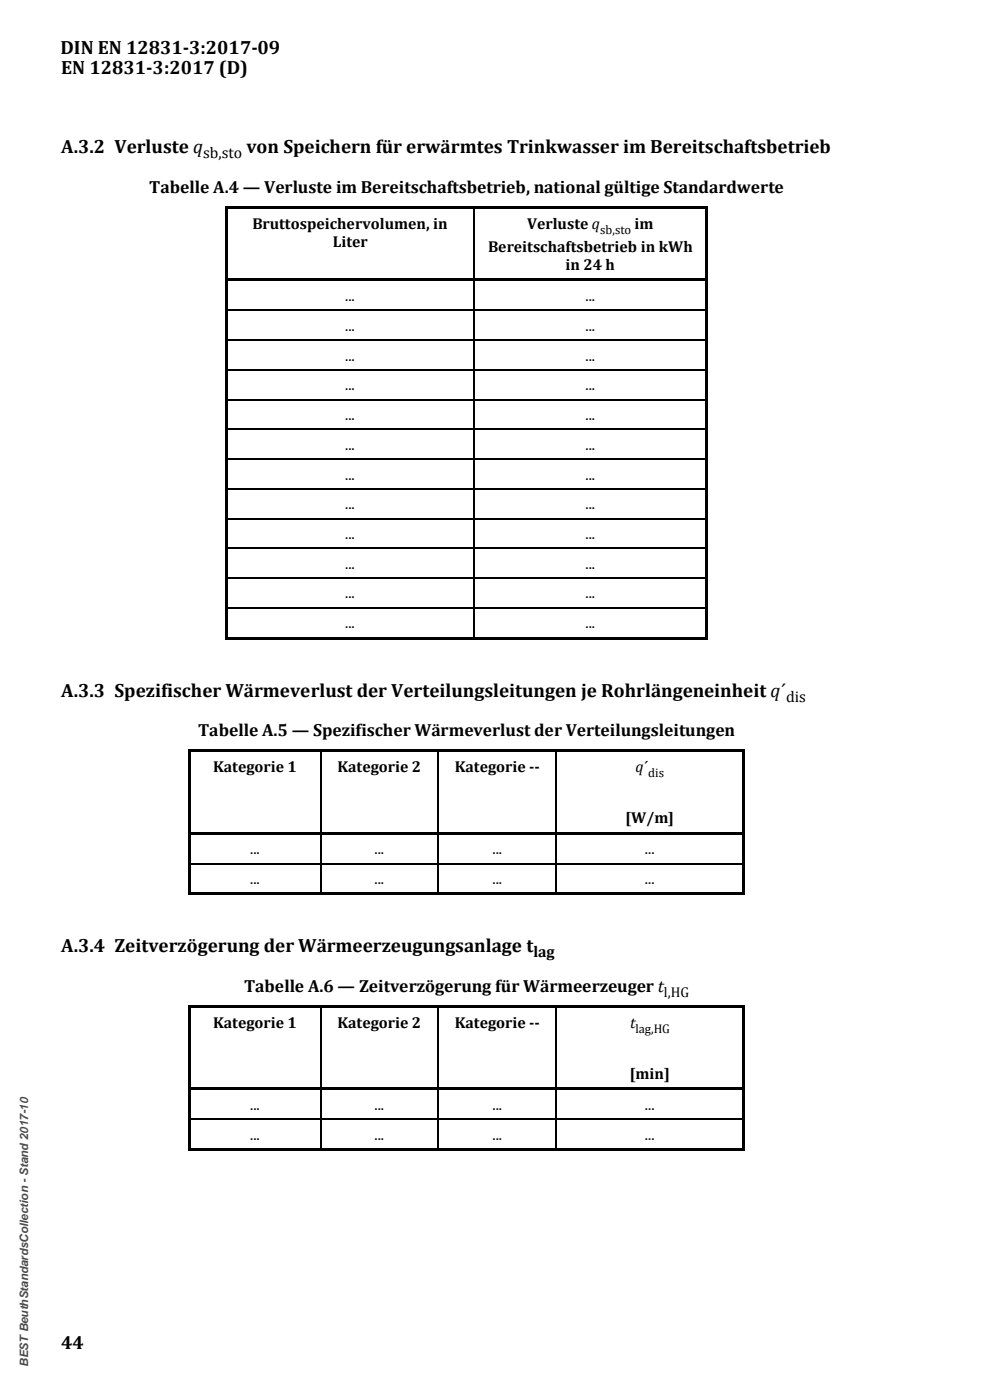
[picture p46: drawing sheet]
<svg xmlns="http://www.w3.org/2000/svg" width="210mm" height="297mm" viewBox="0 0 210 297" stroke-linecap="round" stroke-linejoin="round" font-family="sans-serif">
<defs><g id="words">
<g font-size="4.1">
<text x="12.8" y="11.5">DIN EN 12831-3:2017-09</text>
<text x="13" y="15.6">EN 12831-3:2017 (D)</text>
<text x="13" y="32.6">A.3.2 Verluste q</text>
<text x="52.3" y="32.6">von Speichern für erwärmtes Trinkwasser im Bereitschaftsbetrieb</text>
<text x="13" y="147.8">A.3.3 Spezifischer Wärmeverlust der Verteilungsleitungen je Rohrlängeneinheit q´</text>
<text x="13" y="202.1">A.3.4 Zeitverzögerung der Wärmeerzeugungsanlage t</text>
<text x="13" y="286.2">44</text>
</g>
<g font-size="3.7">
<text x="31.7" y="40.9">Tabelle A.4 — Verluste im Bereitschaftsbetrieb, national gültige Standardwerte</text>
<text x="42" y="156.1">Tabelle A.5 — Spezifischer Wärmeverlust der Verteilungsleitungen</text>
<text x="51.8" y="210.4">Tabelle A.6 — Zeitverzögerung für Wärmeerzeuger t</text>
</g>
<g font-size="3.3">
<text x="43.1" y="33.6">sb,sto</text>
<text x="53.6" y="48.5">Bruttospeichervolumen, in</text>
<text x="70.6" y="52.5">Liter</text>
<text x="103.5" y="53.4">Bereitschaftsbetrieb in kWh</text>
<text x="111.8" y="48.6">Verluste q</text>
<text x="134.6" y="48.6">im</text>
<text x="120" y="57.3">in 24 h</text>
<text x="73.2" y="63.9">...</text>
<text x="124.2" y="63.9">...</text>
<text x="73.2" y="70.2">...</text>
<text x="124.2" y="70.2">...</text>
<text x="73.2" y="76.5">...</text>
<text x="124.2" y="76.5">...</text>
<text x="73.2" y="82.8">...</text>
<text x="124.2" y="82.8">...</text>
<text x="73.2" y="89.1">...</text>
<text x="124.2" y="89.1">...</text>
<text x="73.2" y="95.4">...</text>
<text x="124.2" y="95.4">...</text>
<text x="73.2" y="101.7">...</text>
<text x="124.2" y="101.7">...</text>
<text x="73.2" y="108">...</text>
<text x="124.2" y="108">...</text>
<text x="73.2" y="114.3">...</text>
<text x="124.2" y="114.3">...</text>
<text x="73.2" y="120.6">...</text>
<text x="124.2" y="120.6">...</text>
<text x="73.2" y="127">...</text>
<text x="124.2" y="127">...</text>
<text x="73.2" y="133.3">...</text>
<text x="124.2" y="133.3">...</text>
<text x="166.8" y="148.8">dis</text>
<text x="45.2" y="163.8">Kategorie 1</text>
<text x="71.6" y="163.8">Kategorie 2</text>
<text x="96.5" y="163.8">Kategorie --</text>
<text x="134.8" y="163.8">q´</text>
<text x="132.7" y="174.7">[W/m]</text>
<text x="53.1" y="181.2">...</text>
<text x="79.5" y="181.2">...</text>
<text x="104.5" y="181.2">...</text>
<text x="136.8" y="181.2">...</text>
<text x="53.1" y="187.5">...</text>
<text x="79.5" y="187.5">...</text>
<text x="104.5" y="187.5">...</text>
<text x="136.8" y="187.5">...</text>
<text x="113.2" y="203.1">lag</text>
<text x="45.2" y="218">Kategorie 1</text>
<text x="71.6" y="218">Kategorie 2</text>
<text x="96.5" y="218">Kategorie --</text>
<text x="133.6" y="218.1">t</text>
<text x="133.6" y="228.9">[min]</text>
<text x="53.1" y="235.5">...</text>
<text x="79.5" y="235.5">...</text>
<text x="104.5" y="235.5">...</text>
<text x="136.8" y="235.5">...</text>
<text x="53.1" y="241.8">...</text>
<text x="79.5" y="241.8">...</text>
<text x="104.5" y="241.8">...</text>
<text x="136.8" y="241.8">...</text>
</g>
<text font-size="3" x="140.8" y="211.4">l,HG</text>
<g font-size="2.7">
<text x="127.3" y="49.6">sb,sto</text>
<text x="137.5" y="164.9">dis</text>
<text x="134.8" y="219.1">lag,HG</text>
</g>
<text font-size="2.5" fill="#4d4d4d" x="6" y="290" transform="rotate(-90 6 290)">BEST BeuthStandardsCollection - Stand 2017-10</text>
</g></defs>
<g fill="#000">
<path d="M47.8 43.8h.5v.6h-.5z" fill-rule="evenodd"/>
<path d="M47.8 43.8h.5v.5h-.5z" fill-rule="evenodd"/>
<path d="M47.8 44.4h.5v14.7h-.5z" fill-rule="evenodd"/>
<path d="M47.8 59.1h.5v.6h-.5z" fill-rule="evenodd"/>
<path d="M48.3 43.8h52.1v.5h-52.1z" fill-rule="evenodd"/>
<path d="M48.3 59.1h52.1v.5h-52.1z" fill-rule="evenodd"/>
<path d="M100.4 43.8h.5v.5h-.5z" fill-rule="evenodd"/>
<path d="M100.4 59.1h.5v.5h-.5z" fill-rule="evenodd"/>
<path d="M100.9 43.8h48.8v.5h-48.8z" fill-rule="evenodd"/>
<path d="M100.9 59.1h48.8v.5h-48.8z" fill-rule="evenodd"/>
<path d="M149.7 43.8h.5v.6h-.5z" fill-rule="evenodd"/>
<path d="M149.7 43.8h.5v.5h-.5z" fill-rule="evenodd"/>
<path d="M149.7 44.4h.5v14.7h-.5z" fill-rule="evenodd"/>
<path d="M149.7 59.1h.5v.6h-.5z" fill-rule="evenodd"/>
<path d="M47.8 59.7h.5v6h-.5z" fill-rule="evenodd"/>
<path d="M47.8 66h.5v6.1h-.5z" fill-rule="evenodd"/>
<path d="M47.8 72.3h.5v6.1h-.5z" fill-rule="evenodd"/>
<path d="M149.7 59.7h.5v6h-.5z" fill-rule="evenodd"/>
<path d="M149.7 66h.5v6.1h-.5z" fill-rule="evenodd"/>
<path d="M149.7 72.3h.5v6.1h-.5z" fill-rule="evenodd"/>
<path d="M47.8 78.6h.5v6.1h-.5z" fill-rule="evenodd"/>
<path d="M47.8 84.9h.5v6.1h-.5z" fill-rule="evenodd"/>
<path d="M47.8 91.2h.5v6.1h-.5z" fill-rule="evenodd"/>
<path d="M149.7 78.6h.5v6.1h-.5z" fill-rule="evenodd"/>
<path d="M149.7 84.9h.5v6.1h-.5z" fill-rule="evenodd"/>
<path d="M149.7 91.2h.5v6.1h-.5z" fill-rule="evenodd"/>
<path d="M47.8 97.5h.5v6.1h-.5z" fill-rule="evenodd"/>
<path d="M47.8 103.8h.5v6.1h-.5z" fill-rule="evenodd"/>
<path d="M47.8 110.2h.5v6h-.5z" fill-rule="evenodd"/>
<path d="M149.7 97.5h.5v6.1h-.5z" fill-rule="evenodd"/>
<path d="M149.7 103.8h.5v6.1h-.5z" fill-rule="evenodd"/>
<path d="M149.7 110.2h.5v6h-.5z" fill-rule="evenodd"/>
<path d="M47.8 116.5h.5v6h-.5z" fill-rule="evenodd"/>
<path d="M47.8 122.8h.5v6h-.5z" fill-rule="evenodd"/>
<path d="M47.8 129.1h.5v6.1h-.5z" fill-rule="evenodd"/>
<path d="M47.8 135.2h.5v.5h-.5z" fill-rule="evenodd"/>
<path d="M47.8 135.2h.5v.5h-.5z" fill-rule="evenodd"/>
<path d="M48.3 135.2h52.1v.5h-52.1z" fill-rule="evenodd"/>
<path d="M100.4 135.2h.5v.5h-.5z" fill-rule="evenodd"/>
<path d="M100.9 135.2h48.8v.5h-48.8z" fill-rule="evenodd"/>
<path d="M149.7 116.5h.5v6h-.5z" fill-rule="evenodd"/>
<path d="M149.7 122.8h.5v6h-.5z" fill-rule="evenodd"/>
<path d="M149.7 129.1h.5v6.1h-.5z" fill-rule="evenodd"/>
<path d="M149.7 135.2h.5v.5h-.5z" fill-rule="evenodd"/>
<path d="M149.7 135.2h.5v.5h-.5z" fill-rule="evenodd"/>
<path d="M40 159h.5v.6h-.5z" fill-rule="evenodd"/>
<path d="M40 159h.5v.6h-.5z" fill-rule="evenodd"/>
<path d="M40.5 159h27.4v.6h-27.4z" fill-rule="evenodd"/>
<path d="M67.9 159h.5v.6h-.5z" fill-rule="evenodd"/>
<path d="M68.4 159h24.5v.6h-24.5z" fill-rule="evenodd"/>
<path d="M92.9 159h.5v.6h-.5z" fill-rule="evenodd"/>
<path d="M93.4 159h24.5v.6h-24.5z" fill-rule="evenodd"/>
<path d="M117.9 159h.5v.6h-.5z" fill-rule="evenodd"/>
<path d="M118.4 159h39.1v.6h-39.1z" fill-rule="evenodd"/>
<path d="M157.5 159h.5v.6h-.5z" fill-rule="evenodd"/>
<path d="M157.5 159h.5v.6h-.5z" fill-rule="evenodd"/>
<path d="M40 159.6h.5v16.9h-.5z" fill-rule="evenodd"/>
<path d="M40 176.5h.5v.6h-.5z" fill-rule="evenodd"/>
<path d="M40.5 176.5h27.4v.5h-27.4z" fill-rule="evenodd"/>
<path d="M67.9 176.5h.5v.5h-.5z" fill-rule="evenodd"/>
<path d="M68.4 176.5h24.5v.5h-24.5z" fill-rule="evenodd"/>
<path d="M92.9 176.5h.5v.5h-.5z" fill-rule="evenodd"/>
<path d="M93.4 176.5h24.5v.5h-24.5z" fill-rule="evenodd"/>
<path d="M117.9 176.5h.5v.5h-.5z" fill-rule="evenodd"/>
<path d="M118.4 176.5h39.1v.5h-39.1z" fill-rule="evenodd"/>
<path d="M157.5 159.6h.5v16.9h-.5z" fill-rule="evenodd"/>
<path d="M157.5 176.5h.5v.6h-.5z" fill-rule="evenodd"/>
<path d="M40 177.1h.5v6h-.5z" fill-rule="evenodd"/>
<path d="M40 183.3h.5v6.1h-.5z" fill-rule="evenodd"/>
<path d="M40 189.4h.5v.5h-.5z" fill-rule="evenodd"/>
<path d="M40 189.4h.5v.5h-.5z" fill-rule="evenodd"/>
<path d="M40.5 189.4h27.4v.5h-27.4z" fill-rule="evenodd"/>
<path d="M67.9 189.4h.5v.5h-.5z" fill-rule="evenodd"/>
<path d="M68.4 189.4h24.5v.5h-24.5z" fill-rule="evenodd"/>
<path d="M92.9 189.4h.5v.5h-.5z" fill-rule="evenodd"/>
<path d="M93.4 189.4h24.5v.5h-24.5z" fill-rule="evenodd"/>
<path d="M117.9 189.4h.5v.5h-.5z" fill-rule="evenodd"/>
<path d="M118.4 189.4h39.1v.5h-39.1z" fill-rule="evenodd"/>
<path d="M157.5 177.1h.5v6h-.5z" fill-rule="evenodd"/>
<path d="M157.5 183.3h.5v6.1h-.5z" fill-rule="evenodd"/>
<path d="M157.5 189.4h.5v.5h-.5z" fill-rule="evenodd"/>
<path d="M157.5 189.4h.5v.5h-.5z" fill-rule="evenodd"/>
<path d="M40 213.3h.5v.6h-.5z" fill-rule="evenodd"/>
<path d="M40 213.3h.5v.5h-.5z" fill-rule="evenodd"/>
<path d="M40.5 213.3h27.4v.5h-27.4z" fill-rule="evenodd"/>
<path d="M67.9 213.3h.5v.5h-.5z" fill-rule="evenodd"/>
<path d="M68.4 213.3h24.5v.5h-24.5z" fill-rule="evenodd"/>
<path d="M92.9 213.3h.5v.5h-.5z" fill-rule="evenodd"/>
<path d="M93.4 213.3h24.5v.5h-24.5z" fill-rule="evenodd"/>
<path d="M117.9 213.3h.5v.5h-.5z" fill-rule="evenodd"/>
<path d="M118.4 213.3h39.1v.5h-39.1z" fill-rule="evenodd"/>
<path d="M157.5 213.3h.5v.6h-.5z" fill-rule="evenodd"/>
<path d="M157.5 213.3h.5v.5h-.5z" fill-rule="evenodd"/>
<path d="M40 213.9h.5v16.9h-.5z" fill-rule="evenodd"/>
<path d="M40 230.8h.5v.5h-.5z" fill-rule="evenodd"/>
<path d="M40 231.3h.5v6.1h-.5z" fill-rule="evenodd"/>
<path d="M40.5 230.8h27.4v.5h-27.4z" fill-rule="evenodd"/>
<path d="M67.9 230.8h.5v.5h-.5z" fill-rule="evenodd"/>
<path d="M68.4 230.8h24.5v.5h-24.5z" fill-rule="evenodd"/>
<path d="M92.9 230.8h.5v.5h-.5z" fill-rule="evenodd"/>
<path d="M93.4 230.8h24.5v.5h-24.5z" fill-rule="evenodd"/>
<path d="M117.9 230.8h.5v.5h-.5z" fill-rule="evenodd"/>
<path d="M118.4 230.8h39.1v.5h-39.1z" fill-rule="evenodd"/>
<path d="M157.5 213.9h.5v16.9h-.5z" fill-rule="evenodd"/>
<path d="M157.5 230.8h.5v.5h-.5z" fill-rule="evenodd"/>
<path d="M157.5 231.3h.5v6.1h-.5z" fill-rule="evenodd"/>
<path d="M40 237.6h.5v6.1h-.5z" fill-rule="evenodd"/>
<path d="M40 243.7h.5v.5h-.5z" fill-rule="evenodd"/>
<path d="M40 243.7h.5v.5h-.5z" fill-rule="evenodd"/>
<path d="M40.5 243.7h27.4v.5h-27.4z" fill-rule="evenodd"/>
<path d="M67.9 243.7h.5v.5h-.5z" fill-rule="evenodd"/>
<path d="M68.4 243.7h24.5v.5h-24.5z" fill-rule="evenodd"/>
<path d="M92.9 243.7h.5v.5h-.5z" fill-rule="evenodd"/>
<path d="M93.4 243.7h24.5v.5h-24.5z" fill-rule="evenodd"/>
<path d="M117.9 243.7h.5v.5h-.5z" fill-rule="evenodd"/>
<path d="M118.4 243.7h39.1v.5h-39.1z" fill-rule="evenodd"/>
<path d="M157.5 237.6h.5v6.1h-.5z" fill-rule="evenodd"/>
<path d="M157.5 243.7h.5v.5h-.5z" fill-rule="evenodd"/>
<path d="M157.5 243.7h.5v.5h-.5z" fill-rule="evenodd"/>
</g>
<g fill="#000">
<path d="M100.4 44.3l.3 .1zM100.4 59.6l.3 .1zM47.8 65.7h.5v.3h-.5zM47.8 72.1h.5v.2h-.5zM47.8 78.4h.5v.2h-.5zM100.4 65.7h.3v.3h-.3zM100.4 72.1h.3v.2h-.3zM100.4 78.4h.3v.2h-.3zM149.7 65.7h.5v.3h-.5zM149.7 72.1h.5v.2h-.5zM149.7 78.4h.5v.2h-.5zM47.8 84.7h.5v.2h-.5z"/>
<path d="M47.8 91h.5v.2h-.5zM47.8 97.3h.5v.2h-.5zM100.4 84.7h.3v.2h-.3zM100.4 91h.3v.2h-.3zM100.4 97.3h.3v.2h-.3zM149.7 84.7h.5v.2h-.5zM149.7 91h.5v.2h-.5zM149.7 97.3h.5v.2h-.5zM47.8 103.6h.5v.2h-.5zM47.8 109.9h.5v.3h-.5zM47.8 116.2h.5v.3h-.5zM100.4 103.6h.3v.2h-.3z"/>
<path d="M100.4 109.9h.3v.3h-.3zM100.4 116.2h.3v.3h-.3zM149.7 103.6h.5v.2h-.5zM149.7 109.9h.5v.3h-.5zM149.7 116.2h.5v.3h-.5zM47.8 122.5h.5v.3h-.5zM47.8 128.8h.5v.3h-.5zM100.4 122.5h.3v.3h-.3zM100.4 128.8h.3v.3h-.3zM149.7 122.5h.5v.3h-.5zM149.7 128.8h.5v.3h-.5zM67.9 159.6h.3z"/>
<path d="M92.9 159.6h.2zM117.9 159.6h.3zM67.9 177l.3 .1zM92.9 177l.2 .1zM117.9 177l.3 .1zM40 183.1h.5v.2h-.5zM67.9 183.1h.3v.2h-.3zM92.9 183.1h.2v.2h-.2zM117.9 183.1h.3v.2h-.3zM157.5 183.1h.5v.2h-.5zM67.9 213.8l.3 .1zM92.9 213.8l.2 .1z"/>
<path d="M117.9 213.8l.3 .1zM40 237.4h.5v.2h-.5zM67.9 231.3h.3zM67.9 237.4h.3v.2h-.3zM92.9 231.3h.2zM92.9 237.4h.2v.2h-.2zM117.9 231.3h.3zM117.9 237.4h.3v.2h-.3zM157.5 237.4h.5v.2h-.5z"/>
</g>
<g fill="none" stroke="#000" stroke-width=".25">
<path d="M100.5 44.4v14.7M100.5 59.7v6M48.3 65.9h52.1M48.3 72.2h52.1M48.3 78.5h52.1M100.5 66v6.1M100.5 72.3v6.1M100.5 78.6v6.1M100.7 65.9h49M100.7 72.2h49M100.7 78.5h49M48.3 84.8h52.1"/>
<path d="M48.3 91.1h52.1M48.3 97.4h52.1M100.5 84.9v6.1M100.5 91.2v6.1M100.5 97.5v6.1M100.7 84.8h49M100.7 91.1h49M100.7 97.4h49M48.3 103.7h52.1M48.3 110h52.1M48.3 116.3h52.1M100.5 103.8v6.1"/>
<path d="M100.5 110.2v6M100.5 116.5v6M100.7 103.7h49M100.7 110h49M100.7 116.3h49M48.3 122.6h52.1M48.3 128.9h52.1M100.5 122.8v6M100.5 129.1v6.1M100.7 122.6h49M100.7 128.9h49M68 159.6v16.9"/>
<path d="M93 159.6v16.9M118 159.6v16.9M68 177.1v6M93 177.1v6M118 177.1v6M40.5 183.2h27.4M68 183.3v6.1M68.2 183.2h24.7M93 183.3v6.1M93.1 183.2h24.8M118 183.3v6.1M118.2 183.2h39.3"/>
<path d="M68 213.9v16.9M93 213.9v16.9M118 213.9v16.9M40.5 237.5h27.4M68 231.3v6.1M68 237.6v6.1M68.2 237.5h24.7M93 231.3v6.1M93 237.6v6.1M93.1 237.5h24.8M118 231.3v6.1M118 237.6v6.1"/>
<path d="M118.2 237.5h39.3"/>
</g>
<use href="#words"/>
</svg>
